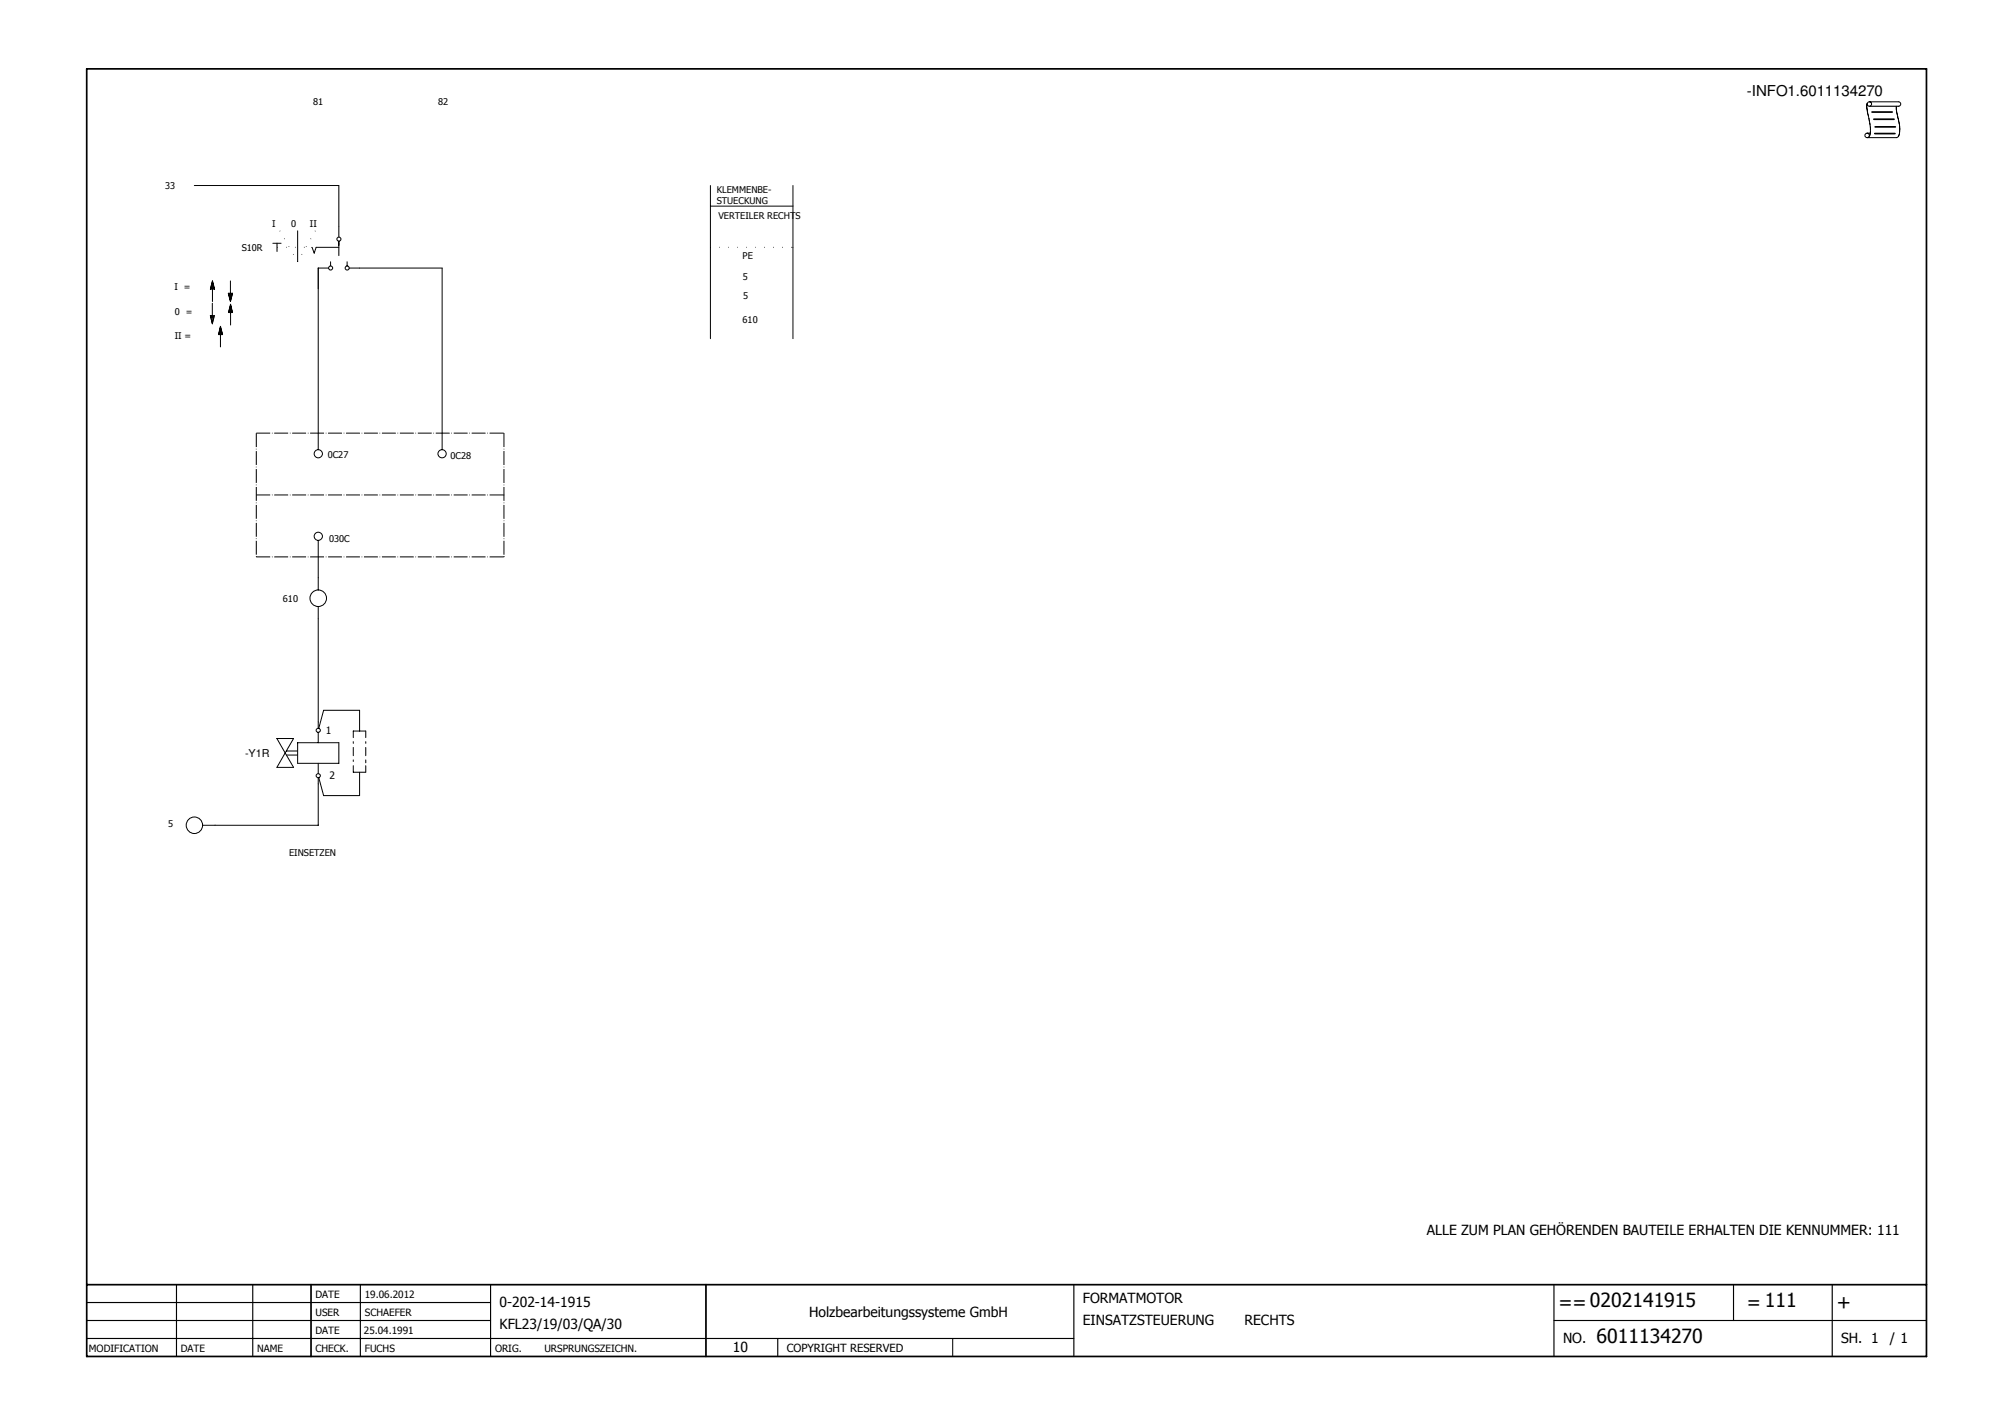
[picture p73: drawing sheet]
<svg xmlns="http://www.w3.org/2000/svg" width="297mm" height="211mm" viewBox="0 0 297 211" stroke-linecap="round" stroke-linejoin="round" font-family="sans-serif">
<defs><g id="words">
<g font-size="2.9">
<text x="230" y="193.2">==0202141915</text>
<text x="257.8" y="193.2">= 111</text>
<text x="271" y="193.2">+</text>
<text x="235.6" y="198.2">6011134270</text>
</g>
<text font-size="2.2" x="257.8" y="14.2">-INFO1.6011134270</text>
<g font-size="2.1">
<text x="210.5" y="182.3">ALLE ZUM PLAN GEHÖRENDEN BAUTEILE ERHALTEN DIE KENNUMMER: 111</text>
<text x="73.7" y="192.9">0-202-14-1915</text>
<text x="73.7" y="196.2">KFL23/19/03/QA/30</text>
<text x="119.4" y="194.4">Holzbearbeitungssysteme GmbH</text>
<text x="159.8" y="192.2">FORMATMOTOR</text>
<text x="159.8" y="195.5">EINSATZSTEUERUNG</text>
<text x="183.6" y="195.5">RECHTS</text>
<text x="108.1" y="199.5">10</text>
<text x="230.6" y="198.2">NO.</text>
<text x="271.7" y="198.2">SH. 1</text>
<text x="278.8" y="198.2">/ 1</text>
</g>
<text font-size="1.7" x="116.1" y="199.5">COPYRIGHT RESERVED</text>
<text font-size="1.6" x="36.2" y="111.7">-Y1R</text>
<g font-size="1.5">
<text x="48.1" y="108.4">1</text>
<text x="48.6" y="115">2</text>
<text x="46.6" y="191.6">DATE</text>
<text x="53.8" y="191.6">19.06.2012</text>
<text x="46.6" y="194.2">USER</text>
<text x="46.6" y="196.9">DATE</text>
<text x="53.7" y="196.9">25.04.1991</text>
<text x="53.8" y="194.2">SCHAEFER</text>
<text x="13.1" y="199.5">MODIFICATION</text>
<text x="26.7" y="199.5">DATE</text>
<text x="38" y="199.5">NAME</text>
<text x="46.6" y="199.5">CHECK.</text>
<text x="53.8" y="199.5">FUCHS</text>
<text x="73" y="199.5">ORIG.</text>
<text x="80.3" y="199.5">URSPRUNGSZEICHN.</text>
</g>
<g font-size="1.4">
<text x="46.2" y="15.5">81</text>
<text x="64.7" y="15.6">82</text>
<text x="24.4" y="27.9">33</text>
<text x="105.8" y="28.4">KLEMMENBE-</text>
<text x="40.2" y="33.5">I</text>
<text x="43" y="33.5">0</text>
<text x="45.7" y="33.5">II</text>
<text x="105.8" y="30.1">STUECKUNG</text>
<text x="106" y="32.4">VERTEILER RECHTS</text>
<text x="35.7" y="37.1">S10R</text>
<text x="109.6" y="38.3">PE</text>
<text x="109.6" y="41.3">5</text>
<text x="25.8" y="42.7">I =</text>
<text x="25.8" y="46.5">0 =</text>
<text x="109.6" y="47.7">610</text>
<text x="109.7" y="44.1">5</text>
<text x="25.8" y="50.1">II =</text>
<text x="48.4" y="67.6">0C27</text>
<text x="66.5" y="67.8">0C28</text>
<text x="48.5" y="79.9">030C</text>
<text x="41.7" y="88.8">610</text>
<text x="24.8" y="122">5</text>
<text x="42.7" y="126.4">EINSETZEN</text>
</g>
</g></defs>
<path d="M203 10l-190.4 190.4M12.7 112.2l125.9 88.2" fill="none" stroke="#fff" stroke-width=".15"/>
<path d="M12.8 10.2h271.5v190h-271.5zM12.8 189.6h271.5M45.9 189.6v10.6M104.2 189.6v10.6" fill="none" stroke="#010101" stroke-width=".25"/>
<g fill="none" stroke="#010101" stroke-width=".17">
<path d="M12.8 194.9h59.6M12.8 192.2h59.6M12.8 197.5h145.7M26 189.6v10.6M37.3 189.6v10.6M53.2 189.6v10.6M72.4 189.6v10.6M114.8 197.5v2.7M158.5 189.6v10.6M229.3 194.9h55M229.3 189.6v10.6M255.8 189.6v5.3"/>
<path d="M270.4 189.6v10.6"/>
</g>
<path d="M28.7 27.4h21.3M140.6 197.5v2.7" fill="none" stroke="#010101" stroke-width=".15"/>
<path d="M37.8 63.9h36.6" fill="none" stroke="#010101" stroke-width=".15" stroke-dasharray="2.1 .3 .1 .3" stroke-linecap="butt"/>
<path d="M74.2 63.9h.2l-.2 .1z" fill="#010101"/>
<path d="M37.8 63.9v18.3" fill="none" stroke="#010101" stroke-width=".15" stroke-dasharray="2.1 .3 .1 .3" stroke-linecap="butt"/>
<path d="M37.8 82.1h.1l-.1 .1z" fill="#010101"/>
<path d="M37.8 73.1h36.6" fill="none" stroke="#010101" stroke-width=".15" stroke-dasharray="2.1 .3 .1 .3" stroke-linecap="butt"/>
<path d="M74.2 73l.2 .1h-.2z" fill="#010101"/>
<path d="M37.8 82.2h36.6" fill="none" stroke="#010101" stroke-width=".15" stroke-dasharray="2.1 .3 .1 .3" stroke-linecap="butt"/>
<path d="M74.2 82.2h.2h-.2z" fill="#010101"/>
<path d="M47 39.6v24.3M50 27.4v6.1M53.1 39.6h12.1v24.3M47 82.2v3.1M47 91.3v15.3M47 115.7v6.1h-15.3" fill="none" stroke="#010101" stroke-width=".15"/>
<path d="M74.4 63.9v18.3" fill="none" stroke="#010101" stroke-width=".15" stroke-dasharray="2.1 .3 .1 .3" stroke-linecap="butt"/>
<path d="M74.3 82.1h.1v.1z" fill="#010101"/>
<path d="M104.8 27.4v22.6M104.8 30.4h12.2" fill="none" stroke="#010101" stroke-width=".15"/>
<path d="M104.8 36.5h12.2" fill="none" stroke="#010101" stroke-width=".15" stroke-dasharray=".1 1.2 .1 1.2" stroke-linecap="butt"/>
<path d="M116.9 36.5h.1z" fill="#010101"/>
<g fill="none" stroke="#010101" stroke-width=".15">
<path d="M40.3 35.9h1.2M43.9 34.1v4.5M46 36.5l.4 .9 .2-.9h3.4M48.8 38.6v.7M50 33.5v1.5M51.2 38.6v.7M51.5 39.6h1.6M117 27.4v22.6M31 46.6h.6l-.3 1.2zM31.1 42.5h.5M31.1 46.7h.5M31.1 46.9h.5"/>
<path d="M31.1 42.4h.5M31.1 47h.4M31.2 42.2h.3M31.2 47.2h.3M31.2 42.1h.3M31.2 47.3h.2M31.2 41.9h.3M31.3 47.5h.1M31.3 41.8h.1M31.3 47.6h.1M31.3 41.6h.1M31.3 44.8v1.8"/>
<path d="M31.3 41.5l.4 1.2h-.7zM31.3 42.7v1.8M32.3 49.2h.5M32.3 49.1h.5M32.4 48.9h.3M32.4 48.8h.3M32.4 48.6h.2M32.5 48.5h.1M32.5 48.3h.1M32.5 48.2l.3 1.2h-.6zM32.5 49.4v1.8M33.7 43.3h.6l-.3 1.2z"/>
<path d="M33.7 43.4h.6M33.8 46h.5M33.8 43.6h.4M33.8 45.8h.4M33.8 43.7h.4M33.8 45.7h.4M33.8 43.9h.4M33.9 45.5h.3M33.9 44.1h.2M33.9 45.4h.2M33.9 44.2h.2M33.9 45.2h.2"/>
<path d="M34 44.3h.1M34 45.1h.1M34 41.5v1.8M34 46.1v1.9M34 44.9l.3 1.2h-.6zM47 63.9v2.5M47 79.8v2.4M65.2 63.9v2.5M47 85.3v1.8M47 89.5v1.8M40.9 109h2.4l-1.2 2.1zM42.1 111.1l1.2 2.2h-2.4z"/>
<path d="M42.3 110.8h1.6M42.3 111.4h1.6M43.9 109.6h6.1v3.1h-6.1zM47 106.6v.9M47 108.1v1.5M47 112.7v1.5M47 114.8v.9M47 107.5l.8-2.7h5.3v3.1M52.1 108.9v-1h1.9v1M52.1 113v1h1.9v-1M52.1 109.5v.2M52.1 110.3v1.2"/>
<path d="M52.1 112.2v.2M53.1 114v3.4h-5.3l-.8-2.6M54 109.5v.2M54 110.3v1.2M54 112.2v.4M29.9 121.8h1.8"/>
<circle cx="48.8" cy="39.6" r=".3"/>
<circle cx="51.2" cy="39.6" r=".3"/>
<circle cx="47" cy="67" r=".61"/>
<circle cx="47" cy="79.2" r=".61"/>
<circle cx="65.2" cy="67" r=".61"/>
<circle cx="47" cy="88.3" r="1.22"/>
<circle cx="47" cy="107.8" r=".31"/>
<circle cx="47" cy="114.5" r=".31"/>
<circle cx="28.7" cy="121.8" r="1.22"/>
</g>
<path d="M40.9 36.5h5.1" fill="none" stroke="#010101" stroke-width=".15" stroke-dasharray=".1 1.2 .1 1.2" stroke-linecap="butt"/>
<path d="M45.9 36.5h.2h-.2z" fill="#010101"/>
<path d="M41.3 34.1l2.6 4.5" fill="none" stroke="#010101" stroke-width=".15" stroke-dasharray=".1 1.2 .1 1.2" stroke-linecap="butt"/>
<path d="M43.8 38.5l.1 .2z" fill="#010101"/>
<g fill="none" stroke="#010101" stroke-width=".15">
<path d="M40.9 35.9v1.2M48.5 39.6h-1.5v3M50 35.6v2.1"/>
<circle cx="50" cy="35.3" r=".3"/>
</g>
<path d="M46.5 34.1l-2.6 4.5" fill="none" stroke="#010101" stroke-width=".15" stroke-dasharray=".1 1.2 .1 1.2" stroke-linecap="butt"/>
<path d="M43.9 38.5h.1l-.1 .2z" fill="#010101"/>
<g fill="none" stroke="#010101" stroke-width=".15">
<path d="M275.5 15.3a5.8 5.8 0 0 0 .3 2.2l.1 .6a3.5 3.5 0 0 1-.1 2M275.5 19.7h.5M275.8 15h4.3a.33 .33 0 0 1 .4 .4 .33 .33 0 0 1-.4 .3M279.8 15.7l.2 1.2a5.3 5.3 0 0 1 .1 3.2l-.3 .2h-4.3"/>
<circle cx="275.5" cy="20" r=".33"/>
<circle cx="275.8" cy="15.4" r=".33"/>
</g>
<path d="M275.9 15.7h4.3" fill="none" stroke="#010101" stroke-width=".17"/>
<path d="M276.2 16.5h3M276.5 17.6h3M276.6 19.7h3M276.7 18.7h3" fill="none" stroke="#010101" stroke-width=".25"/>
<use href="#words"/>
</svg>
